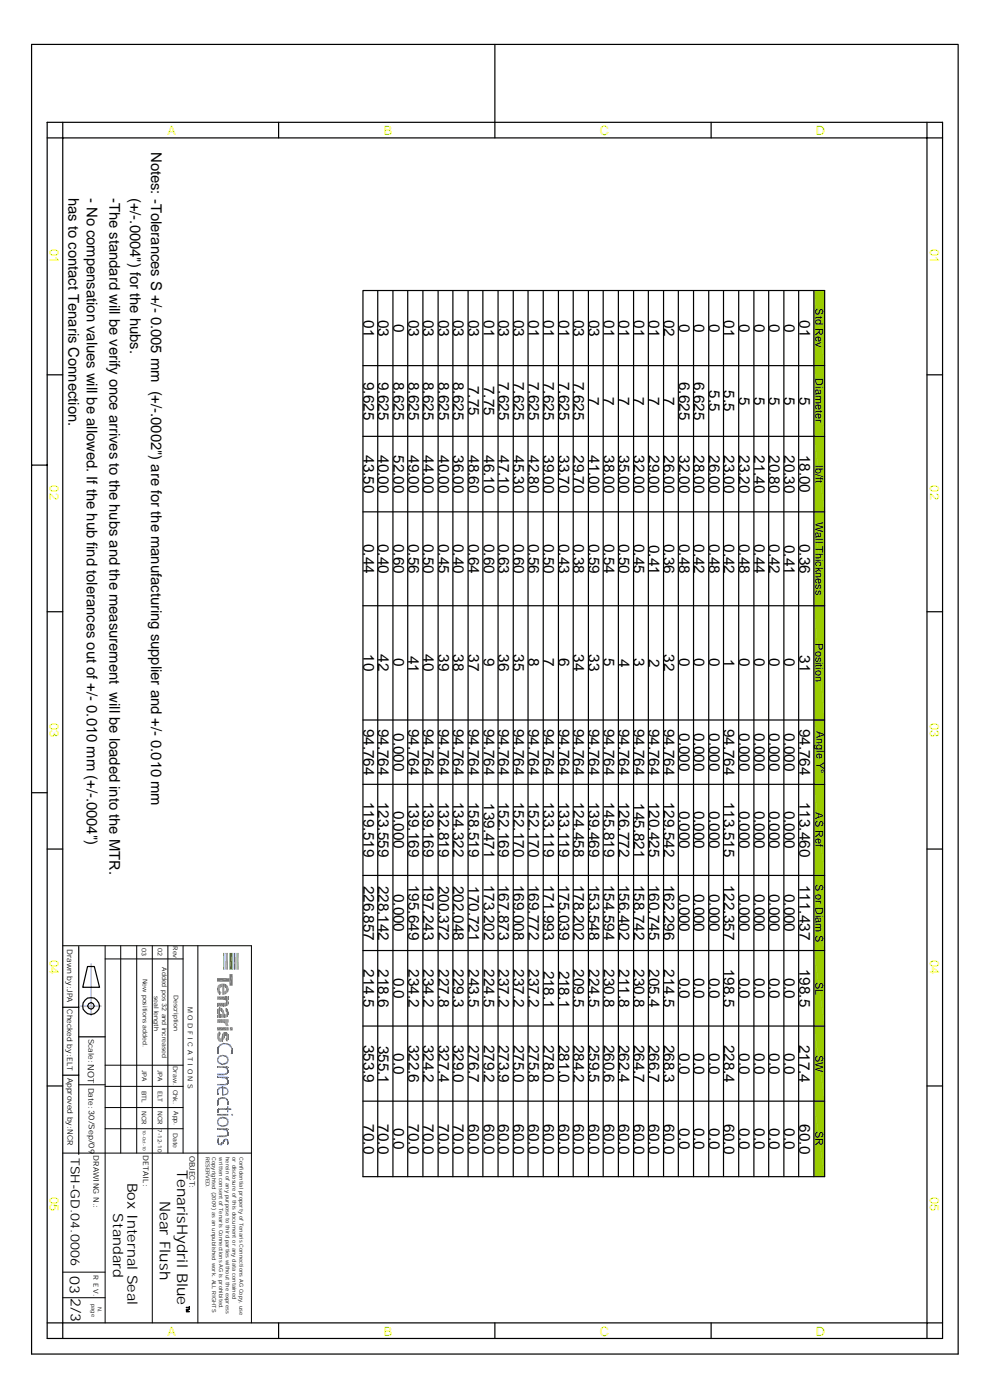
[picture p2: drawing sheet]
<svg xmlns="http://www.w3.org/2000/svg" width="210mm" height="297mm" viewBox="0 0 210 297" stroke-linecap="round" stroke-linejoin="round" font-family="sans-serif">
<defs><g id="words">
<g font-size="3.2">
<text x="77" y="67.9" transform="rotate(90 77 67.9)">01</text>
<text x="80.1" y="67.7" transform="rotate(90 80.1 67.7)">03</text>
<text x="83.3" y="68.6" transform="rotate(90 83.3 68.6)">0</text>
<text x="86.5" y="67.7" transform="rotate(90 86.5 67.7)">03</text>
<text x="89.7" y="67.7" transform="rotate(90 89.7 67.7)">03</text>
<text x="92.9" y="67.7" transform="rotate(90 92.9 67.7)">03</text>
<text x="96" y="67.7" transform="rotate(90 96 67.7)">03</text>
<text x="99.2" y="67.7" transform="rotate(90 99.2 67.7)">03</text>
<text x="102.4" y="67.9" transform="rotate(90 102.4 67.9)">01</text>
<text x="105.6" y="67.7" transform="rotate(90 105.6 67.7)">03</text>
<text x="108.8" y="67.7" transform="rotate(90 108.8 67.7)">03</text>
<text x="111.9" y="67.9" transform="rotate(90 111.9 67.9)">01</text>
<text x="115.1" y="67.9" transform="rotate(90 115.1 67.9)">01</text>
<text x="118.4" y="67.9" transform="rotate(90 118.4 67.9)">01</text>
<text x="121.5" y="67.7" transform="rotate(90 121.5 67.7)">03</text>
<text x="124.7" y="67.7" transform="rotate(90 124.7 67.7)">03</text>
<text x="127.9" y="67.9" transform="rotate(90 127.9 67.9)">01</text>
<text x="131.1" y="67.9" transform="rotate(90 131.1 67.9)">01</text>
<text x="134.3" y="67.9" transform="rotate(90 134.3 67.9)">01</text>
<text x="137.4" y="67.9" transform="rotate(90 137.4 67.9)">01</text>
<text x="140.6" y="67.7" transform="rotate(90 140.6 67.7)">02</text>
<text x="143.8" y="68.6" transform="rotate(90 143.8 68.6)">0</text>
<text x="147" y="68.6" transform="rotate(90 147 68.6)">0</text>
<text x="150.2" y="68.6" transform="rotate(90 150.2 68.6)">0</text>
<text x="153.3" y="67.9" transform="rotate(90 153.3 67.9)">01</text>
<text x="156.5" y="68.6" transform="rotate(90 156.5 68.6)">0</text>
<text x="159.8" y="68.6" transform="rotate(90 159.8 68.6)">0</text>
<text x="162.9" y="68.6" transform="rotate(90 162.9 68.6)">0</text>
<text x="166.1" y="68.6" transform="rotate(90 166.1 68.6)">0</text>
<text x="169.3" y="67.9" transform="rotate(90 169.3 67.9)">01</text>
<text x="77" y="81" transform="rotate(90 77 81)">9.625</text>
<text x="80.1" y="81" transform="rotate(90 80.1 81)">9.625</text>
<text x="83.3" y="81" transform="rotate(90 83.3 81)">8.625</text>
<text x="86.5" y="81" transform="rotate(90 86.5 81)">8.625</text>
<text x="89.7" y="81" transform="rotate(90 89.7 81)">8.625</text>
<text x="92.9" y="81" transform="rotate(90 92.9 81)">8.625</text>
<text x="96" y="81" transform="rotate(90 96 81)">8.625</text>
<text x="99.2" y="81.8" transform="rotate(90 99.2 81.8)">7.75</text>
<text x="102.4" y="81.8" transform="rotate(90 102.4 81.8)">7.75</text>
<text x="105.6" y="81" transform="rotate(90 105.6 81)">7.625</text>
<text x="108.8" y="81" transform="rotate(90 108.8 81)">7.625</text>
<text x="111.9" y="81" transform="rotate(90 111.9 81)">7.625</text>
<text x="115.1" y="81" transform="rotate(90 115.1 81)">7.625</text>
<text x="118.4" y="81" transform="rotate(90 118.4 81)">7.625</text>
<text x="121.5" y="81" transform="rotate(90 121.5 81)">7.625</text>
<text x="143.8" y="81" transform="rotate(90 143.8 81)">6.625</text>
<text x="147" y="81" transform="rotate(90 147 81)">6.625</text>
<text x="150.2" y="82.7" transform="rotate(90 150.2 82.7)">5.5</text>
<text x="153.3" y="82.7" transform="rotate(90 153.3 82.7)">5.5</text>
<text x="124.6" y="84.1" transform="rotate(90 124.6 84.1)">7</text>
<text x="127.8" y="84.1" transform="rotate(90 127.8 84.1)">7</text>
<text x="131.1" y="84.1" transform="rotate(90 131.1 84.1)">7</text>
<text x="134.2" y="84.1" transform="rotate(90 134.2 84.1)">7</text>
<text x="137.4" y="84.1" transform="rotate(90 137.4 84.1)">7</text>
<text x="140.6" y="84.1" transform="rotate(90 140.6 84.1)">7</text>
<text x="156.5" y="84.1" transform="rotate(90 156.5 84.1)">5</text>
<text x="159.8" y="84.1" transform="rotate(90 159.8 84.1)">5</text>
<text x="162.9" y="84.1" transform="rotate(90 162.9 84.1)">5</text>
<text x="166.1" y="84.1" transform="rotate(90 166.1 84.1)">5</text>
<text x="169.3" y="84.1" transform="rotate(90 169.3 84.1)">5</text>
<text x="77" y="96.4" transform="rotate(90 77 96.4)">43.50</text>
<text x="80.1" y="96.4" transform="rotate(90 80.1 96.4)">40.00</text>
<text x="83.3" y="96.4" transform="rotate(90 83.3 96.4)">52.00</text>
<text x="86.5" y="96.4" transform="rotate(90 86.5 96.4)">49.00</text>
<text x="89.7" y="96.4" transform="rotate(90 89.7 96.4)">44.00</text>
<text x="92.9" y="96.4" transform="rotate(90 92.9 96.4)">40.00</text>
<text x="96" y="96.4" transform="rotate(90 96 96.4)">36.00</text>
<text x="99.2" y="96.4" transform="rotate(90 99.2 96.4)">48.60</text>
<text x="102.4" y="96.4" transform="rotate(90 102.4 96.4)">46.10</text>
<text x="105.6" y="96.4" transform="rotate(90 105.6 96.4)">47.10</text>
<text x="108.8" y="96.4" transform="rotate(90 108.8 96.4)">45.30</text>
<text x="111.9" y="96.4" transform="rotate(90 111.9 96.4)">42.80</text>
<text x="115.1" y="96.4" transform="rotate(90 115.1 96.4)">39.00</text>
<text x="118.4" y="96.4" transform="rotate(90 118.4 96.4)">33.70</text>
<text x="121.5" y="96.4" transform="rotate(90 121.5 96.4)">29.70</text>
<text x="124.7" y="96.4" transform="rotate(90 124.7 96.4)">41.00</text>
<text x="127.9" y="96.4" transform="rotate(90 127.9 96.4)">38.00</text>
<text x="131.1" y="96.4" transform="rotate(90 131.1 96.4)">35.00</text>
<text x="134.3" y="96.4" transform="rotate(90 134.3 96.4)">32.00</text>
<text x="137.4" y="96.4" transform="rotate(90 137.4 96.4)">29.00</text>
<text x="140.6" y="96.4" transform="rotate(90 140.6 96.4)">26.00</text>
<text x="143.8" y="96.4" transform="rotate(90 143.8 96.4)">32.00</text>
<text x="147" y="96.4" transform="rotate(90 147 96.4)">28.00</text>
<text x="150.2" y="96.4" transform="rotate(90 150.2 96.4)">26.00</text>
<text x="153.3" y="96.4" transform="rotate(90 153.3 96.4)">23.00</text>
<text x="156.5" y="96.4" transform="rotate(90 156.5 96.4)">23.20</text>
<text x="159.8" y="96.4" transform="rotate(90 159.8 96.4)">21.40</text>
<text x="162.9" y="96.4" transform="rotate(90 162.9 96.4)">20.80</text>
<text x="166.1" y="96.4" transform="rotate(90 166.1 96.4)">20.30</text>
<text x="169.3" y="96.4" transform="rotate(90 169.3 96.4)">18.00</text>
<text x="77" y="115.2" transform="rotate(90 77 115.2)">0.44</text>
<text x="80.1" y="115.2" transform="rotate(90 80.1 115.2)">0.40</text>
<text x="83.3" y="115.2" transform="rotate(90 83.3 115.2)">0.60</text>
<text x="86.5" y="115.2" transform="rotate(90 86.5 115.2)">0.56</text>
<text x="89.7" y="115.2" transform="rotate(90 89.7 115.2)">0.50</text>
<text x="92.9" y="115.2" transform="rotate(90 92.9 115.2)">0.45</text>
<text x="96" y="115.2" transform="rotate(90 96 115.2)">0.40</text>
<text x="99.2" y="115.2" transform="rotate(90 99.2 115.2)">0.64</text>
<text x="102.4" y="115.2" transform="rotate(90 102.4 115.2)">0.60</text>
<text x="105.6" y="115.2" transform="rotate(90 105.6 115.2)">0.63</text>
<text x="108.8" y="115.2" transform="rotate(90 108.8 115.2)">0.60</text>
<text x="111.9" y="115.2" transform="rotate(90 111.9 115.2)">0.56</text>
<text x="115.1" y="115.2" transform="rotate(90 115.1 115.2)">0.50</text>
<text x="118.4" y="115.2" transform="rotate(90 118.4 115.2)">0.43</text>
<text x="121.5" y="115.2" transform="rotate(90 121.5 115.2)">0.38</text>
<text x="124.7" y="115.2" transform="rotate(90 124.7 115.2)">0.59</text>
<text x="127.9" y="115.2" transform="rotate(90 127.9 115.2)">0.54</text>
<text x="131.1" y="115.2" transform="rotate(90 131.1 115.2)">0.50</text>
<text x="134.3" y="115.2" transform="rotate(90 134.3 115.2)">0.45</text>
<text x="137.4" y="115.5" transform="rotate(90 137.4 115.5)">0.41</text>
<text x="140.6" y="115.2" transform="rotate(90 140.6 115.2)">0.36</text>
<text x="143.8" y="115.2" transform="rotate(90 143.8 115.2)">0.48</text>
<text x="147" y="115.3" transform="rotate(90 147 115.3)">0.42</text>
<text x="150.2" y="115.2" transform="rotate(90 150.2 115.2)">0.48</text>
<text x="153.3" y="115.3" transform="rotate(90 153.3 115.3)">0.42</text>
<text x="156.5" y="115.2" transform="rotate(90 156.5 115.2)">0.48</text>
<text x="159.8" y="115.2" transform="rotate(90 159.8 115.2)">0.44</text>
<text x="162.9" y="115.3" transform="rotate(90 162.9 115.3)">0.42</text>
<text x="166.1" y="115.5" transform="rotate(90 166.1 115.5)">0.41</text>
<text x="169.3" y="115.2" transform="rotate(90 169.3 115.2)">0.36</text>
<text x="77" y="138.6" transform="rotate(90 77 138.6)">10</text>
<text x="80.1" y="138.7" transform="rotate(90 80.1 138.7)">42</text>
<text x="83.3" y="139.5" transform="rotate(90 83.3 139.5)">0</text>
<text x="86.4" y="139" transform="rotate(90 86.4 139)">41</text>
<text x="89.7" y="138.7" transform="rotate(90 89.7 138.7)">40</text>
<text x="92.9" y="138.7" transform="rotate(90 92.9 138.7)">39</text>
<text x="96" y="138.7" transform="rotate(90 96 138.7)">38</text>
<text x="99.2" y="138.7" transform="rotate(90 99.2 138.7)">37</text>
<text x="102.4" y="139.5" transform="rotate(90 102.4 139.5)">9</text>
<text x="105.6" y="138.7" transform="rotate(90 105.6 138.7)">36</text>
<text x="108.8" y="138.7" transform="rotate(90 108.8 138.7)">35</text>
<text x="111.9" y="139.5" transform="rotate(90 111.9 139.5)">8</text>
<text x="115.1" y="139.5" transform="rotate(90 115.1 139.5)">7</text>
<text x="118.4" y="139.5" transform="rotate(90 118.4 139.5)">6</text>
<text x="121.5" y="138.7" transform="rotate(90 121.5 138.7)">34</text>
<text x="124.7" y="138.7" transform="rotate(90 124.7 138.7)">33</text>
<text x="127.9" y="139.5" transform="rotate(90 127.9 139.5)">5</text>
<text x="131.1" y="139.6" transform="rotate(90 131.1 139.6)">4</text>
<text x="134.3" y="139.5" transform="rotate(90 134.3 139.5)">3</text>
<text x="137.4" y="139.6" transform="rotate(90 137.4 139.6)">2</text>
<text x="140.6" y="138.7" transform="rotate(90 140.6 138.7)">32</text>
<text x="143.8" y="139.5" transform="rotate(90 143.8 139.5)">0</text>
<text x="147" y="139.5" transform="rotate(90 147 139.5)">0</text>
<text x="150.2" y="139.5" transform="rotate(90 150.2 139.5)">0</text>
<text x="153.3" y="139.7" transform="rotate(90 153.3 139.7)">1</text>
<text x="156.5" y="139.5" transform="rotate(90 156.5 139.5)">0</text>
<text x="159.8" y="139.5" transform="rotate(90 159.8 139.5)">0</text>
<text x="162.9" y="139.5" transform="rotate(90 162.9 139.5)">0</text>
<text x="166.1" y="139.5" transform="rotate(90 166.1 139.5)">0</text>
<text x="169.3" y="138.9" transform="rotate(90 169.3 138.9)">31</text>
<text x="77" y="154.4" transform="rotate(90 77 154.4)">94.764</text>
<text x="80.1" y="154.4" transform="rotate(90 80.1 154.4)">94.764</text>
<text x="83.3" y="155.4" transform="rotate(90 83.3 155.4)">0.000</text>
<text x="86.5" y="154.4" transform="rotate(90 86.5 154.4)">94.764</text>
<text x="89.7" y="154.4" transform="rotate(90 89.7 154.4)">94.764</text>
<text x="92.9" y="154.4" transform="rotate(90 92.9 154.4)">94.764</text>
<text x="96" y="154.4" transform="rotate(90 96 154.4)">94.764</text>
<text x="99.2" y="154.4" transform="rotate(90 99.2 154.4)">94.764</text>
<text x="102.4" y="154.4" transform="rotate(90 102.4 154.4)">94.764</text>
<text x="105.6" y="154.4" transform="rotate(90 105.6 154.4)">94.764</text>
<text x="108.8" y="154.4" transform="rotate(90 108.8 154.4)">94.764</text>
<text x="111.9" y="154.4" transform="rotate(90 111.9 154.4)">94.764</text>
<text x="115.1" y="154.4" transform="rotate(90 115.1 154.4)">94.764</text>
<text x="118.4" y="154.4" transform="rotate(90 118.4 154.4)">94.764</text>
<text x="121.5" y="154.4" transform="rotate(90 121.5 154.4)">94.764</text>
<text x="124.7" y="154.4" transform="rotate(90 124.7 154.4)">94.764</text>
<text x="127.9" y="154.4" transform="rotate(90 127.9 154.4)">94.764</text>
<text x="131.1" y="154.4" transform="rotate(90 131.1 154.4)">94.764</text>
<text x="134.3" y="154.4" transform="rotate(90 134.3 154.4)">94.764</text>
<text x="137.4" y="154.4" transform="rotate(90 137.4 154.4)">94.764</text>
<text x="140.6" y="154.4" transform="rotate(90 140.6 154.4)">94.764</text>
<text x="143.8" y="155.4" transform="rotate(90 143.8 155.4)">0.000</text>
<text x="147" y="155.4" transform="rotate(90 147 155.4)">0.000</text>
<text x="150.2" y="155.4" transform="rotate(90 150.2 155.4)">0.000</text>
<text x="153.3" y="154.4" transform="rotate(90 153.3 154.4)">94.764</text>
<text x="156.5" y="155.4" transform="rotate(90 156.5 155.4)">0.000</text>
<text x="159.8" y="155.4" transform="rotate(90 159.8 155.4)">0.000</text>
<text x="162.9" y="155.4" transform="rotate(90 162.9 155.4)">0.000</text>
<text x="166.1" y="155.4" transform="rotate(90 166.1 155.4)">0.000</text>
<text x="169.3" y="154.4" transform="rotate(90 169.3 154.4)">94.764</text>
<text x="77" y="169.9" transform="rotate(90 77 169.9)">119.519</text>
<text x="80.1" y="169.9" transform="rotate(90 80.1 169.9)">123.559</text>
<text x="83.3" y="171.8" transform="rotate(90 83.3 171.8)">0.000</text>
<text x="86.5" y="169.9" transform="rotate(90 86.5 169.9)">139.169</text>
<text x="89.7" y="169.9" transform="rotate(90 89.7 169.9)">139.169</text>
<text x="92.9" y="169.9" transform="rotate(90 92.9 169.9)">132.819</text>
<text x="96" y="169.9" transform="rotate(90 96 169.9)">134.322</text>
<text x="99.2" y="169.9" transform="rotate(90 99.2 169.9)">158.519</text>
<text x="102.4" y="170.2" transform="rotate(90 102.4 170.2)">139.471</text>
<text x="105.6" y="169.9" transform="rotate(90 105.6 169.9)">152.169</text>
<text x="108.8" y="169.9" transform="rotate(90 108.8 169.9)">152.170</text>
<text x="111.9" y="169.9" transform="rotate(90 111.9 169.9)">152.170</text>
<text x="115.1" y="169.9" transform="rotate(90 115.1 169.9)">133.119</text>
<text x="118.4" y="169.9" transform="rotate(90 118.4 169.9)">133.119</text>
<text x="121.5" y="169.9" transform="rotate(90 121.5 169.9)">124.458</text>
<text x="124.7" y="169.9" transform="rotate(90 124.7 169.9)">139.469</text>
<text x="127.9" y="169.9" transform="rotate(90 127.9 169.9)">145.819</text>
<text x="131.1" y="169.9" transform="rotate(90 131.1 169.9)">126.772</text>
<text x="134.3" y="170.2" transform="rotate(90 134.3 170.2)">145.821</text>
<text x="137.4" y="169.9" transform="rotate(90 137.4 169.9)">120.425</text>
<text x="140.6" y="169.9" transform="rotate(90 140.6 169.9)">129.542</text>
<text x="143.8" y="171.8" transform="rotate(90 143.8 171.8)">0.000</text>
<text x="147" y="171.8" transform="rotate(90 147 171.8)">0.000</text>
<text x="150.2" y="171.8" transform="rotate(90 150.2 171.8)">0.000</text>
<text x="153.3" y="169.9" transform="rotate(90 153.3 169.9)">113.515</text>
<text x="156.5" y="171.8" transform="rotate(90 156.5 171.8)">0.000</text>
<text x="159.8" y="171.8" transform="rotate(90 159.8 171.8)">0.000</text>
<text x="162.9" y="171.8" transform="rotate(90 162.9 171.8)">0.000</text>
<text x="166.1" y="171.8" transform="rotate(90 166.1 171.8)">0.000</text>
<text x="169.3" y="169.9" transform="rotate(90 169.3 169.9)">113.460</text>
<text x="77" y="187.7" transform="rotate(90 77 187.7)">226.857</text>
<text x="80.1" y="187.7" transform="rotate(90 80.1 187.7)">228.142</text>
<text x="83.3" y="189.4" transform="rotate(90 83.3 189.4)">0.000</text>
<text x="86.5" y="187.6" transform="rotate(90 86.5 187.6)">195.649</text>
<text x="89.7" y="187.6" transform="rotate(90 89.7 187.6)">197.243</text>
<text x="92.9" y="187.7" transform="rotate(90 92.9 187.7)">200.372</text>
<text x="96" y="187.7" transform="rotate(90 96 187.7)">202.048</text>
<text x="99.2" y="187.8" transform="rotate(90 99.2 187.8)">170.721</text>
<text x="102.4" y="187.6" transform="rotate(90 102.4 187.6)">173.202</text>
<text x="105.6" y="187.6" transform="rotate(90 105.6 187.6)">167.873</text>
<text x="108.8" y="187.6" transform="rotate(90 108.8 187.6)">169.008</text>
<text x="111.9" y="187.6" transform="rotate(90 111.9 187.6)">169.772</text>
<text x="115.1" y="187.6" transform="rotate(90 115.1 187.6)">171.993</text>
<text x="118.4" y="187.6" transform="rotate(90 118.4 187.6)">175.039</text>
<text x="121.5" y="187.6" transform="rotate(90 121.5 187.6)">178.202</text>
<text x="124.7" y="187.6" transform="rotate(90 124.7 187.6)">153.548</text>
<text x="127.9" y="187.6" transform="rotate(90 127.9 187.6)">154.594</text>
<text x="131.1" y="187.6" transform="rotate(90 131.1 187.6)">156.402</text>
<text x="134.3" y="187.6" transform="rotate(90 134.3 187.6)">158.742</text>
<text x="137.4" y="187.6" transform="rotate(90 137.4 187.6)">160.745</text>
<text x="140.6" y="187.6" transform="rotate(90 140.6 187.6)">162.296</text>
<text x="143.8" y="189.4" transform="rotate(90 143.8 189.4)">0.000</text>
<text x="147" y="189.4" transform="rotate(90 147 189.4)">0.000</text>
<text x="150.2" y="189.4" transform="rotate(90 150.2 189.4)">0.000</text>
<text x="153.3" y="187.6" transform="rotate(90 153.3 187.6)">122.357</text>
<text x="156.5" y="189.4" transform="rotate(90 156.5 189.4)">0.000</text>
<text x="159.8" y="189.4" transform="rotate(90 159.8 189.4)">0.000</text>
<text x="162.9" y="189.4" transform="rotate(90 162.9 189.4)">0.000</text>
<text x="166.1" y="189.4" transform="rotate(90 166.1 189.4)">0.000</text>
<text x="169.3" y="187.6" transform="rotate(90 169.3 187.6)">111.437</text>
<text x="77" y="205.4" transform="rotate(90 77 205.4)">214.5</text>
<text x="80.1" y="205.4" transform="rotate(90 80.1 205.4)">218.6</text>
<text x="83.3" y="207.2" transform="rotate(90 83.3 207.2)">0.0</text>
<text x="86.5" y="205.4" transform="rotate(90 86.5 205.4)">234.2</text>
<text x="89.7" y="205.4" transform="rotate(90 89.7 205.4)">234.2</text>
<text x="92.9" y="205.4" transform="rotate(90 92.9 205.4)">227.8</text>
<text x="96" y="205.4" transform="rotate(90 96 205.4)">229.3</text>
<text x="99.2" y="205.4" transform="rotate(90 99.2 205.4)">243.5</text>
<text x="102.4" y="205.4" transform="rotate(90 102.4 205.4)">224.5</text>
<text x="105.6" y="205.4" transform="rotate(90 105.6 205.4)">237.2</text>
<text x="108.8" y="205.4" transform="rotate(90 108.8 205.4)">237.2</text>
<text x="111.9" y="205.4" transform="rotate(90 111.9 205.4)">237.2</text>
<text x="115.1" y="205.7" transform="rotate(90 115.1 205.7)">218.1</text>
<text x="118.4" y="205.7" transform="rotate(90 118.4 205.7)">218.1</text>
<text x="121.5" y="205.4" transform="rotate(90 121.5 205.4)">209.5</text>
<text x="124.7" y="205.4" transform="rotate(90 124.7 205.4)">224.5</text>
<text x="127.9" y="205.4" transform="rotate(90 127.9 205.4)">230.8</text>
<text x="131.1" y="205.4" transform="rotate(90 131.1 205.4)">211.8</text>
<text x="134.3" y="205.4" transform="rotate(90 134.3 205.4)">230.8</text>
<text x="137.4" y="205.4" transform="rotate(90 137.4 205.4)">205.4</text>
<text x="140.6" y="205.4" transform="rotate(90 140.6 205.4)">214.5</text>
<text x="143.8" y="207.2" transform="rotate(90 143.8 207.2)">0.0</text>
<text x="147" y="207.2" transform="rotate(90 147 207.2)">0.0</text>
<text x="150.2" y="207.2" transform="rotate(90 150.2 207.2)">0.0</text>
<text x="153.3" y="205.3" transform="rotate(90 153.3 205.3)">198.5</text>
<text x="156.5" y="207.2" transform="rotate(90 156.5 207.2)">0.0</text>
<text x="159.8" y="207.2" transform="rotate(90 159.8 207.2)">0.0</text>
<text x="162.9" y="207.2" transform="rotate(90 162.9 207.2)">0.0</text>
<text x="166.1" y="207.2" transform="rotate(90 166.1 207.2)">0.0</text>
<text x="169.3" y="205.3" transform="rotate(90 169.3 205.3)">198.5</text>
<text x="77" y="221.4" transform="rotate(90 77 221.4)">353.9</text>
<text x="80.1" y="221.6" transform="rotate(90 80.1 221.6)">355.1</text>
<text x="86.5" y="221.4" transform="rotate(90 86.5 221.4)">322.6</text>
<text x="89.7" y="221.4" transform="rotate(90 89.7 221.4)">324.2</text>
<text x="92.9" y="221.4" transform="rotate(90 92.9 221.4)">327.4</text>
<text x="96" y="221.4" transform="rotate(90 96 221.4)">329.0</text>
<text x="99.2" y="221.4" transform="rotate(90 99.2 221.4)">276.7</text>
<text x="102.4" y="221.4" transform="rotate(90 102.4 221.4)">279.2</text>
<text x="105.6" y="221.4" transform="rotate(90 105.6 221.4)">273.9</text>
<text x="108.8" y="221.4" transform="rotate(90 108.8 221.4)">275.0</text>
<text x="111.9" y="221.4" transform="rotate(90 111.9 221.4)">275.8</text>
<text x="115.1" y="221.4" transform="rotate(90 115.1 221.4)">278.0</text>
<text x="118.4" y="221.4" transform="rotate(90 118.4 221.4)">281.0</text>
<text x="121.5" y="221.4" transform="rotate(90 121.5 221.4)">284.2</text>
<text x="124.7" y="221.4" transform="rotate(90 124.7 221.4)">259.5</text>
<text x="127.9" y="221.4" transform="rotate(90 127.9 221.4)">260.6</text>
<text x="131.1" y="221.4" transform="rotate(90 131.1 221.4)">262.4</text>
<text x="134.3" y="221.4" transform="rotate(90 134.3 221.4)">264.7</text>
<text x="137.4" y="221.4" transform="rotate(90 137.4 221.4)">266.7</text>
<text x="140.6" y="221.4" transform="rotate(90 140.6 221.4)">268.3</text>
<text x="153.3" y="221.4" transform="rotate(90 153.3 221.4)">228.4</text>
<text x="169.2" y="221.4" transform="rotate(90 169.2 221.4)">217.4</text>
<text x="83.3" y="223.2" transform="rotate(90 83.3 223.2)">0.0</text>
<text x="143.8" y="223.2" transform="rotate(90 143.8 223.2)">0.0</text>
<text x="147" y="223.2" transform="rotate(90 147 223.2)">0.0</text>
<text x="150.2" y="223.2" transform="rotate(90 150.2 223.2)">0.0</text>
<text x="156.5" y="223.2" transform="rotate(90 156.5 223.2)">0.0</text>
<text x="159.8" y="223.2" transform="rotate(90 159.8 223.2)">0.0</text>
<text x="162.9" y="223.2" transform="rotate(90 162.9 223.2)">0.0</text>
<text x="166.1" y="223.2" transform="rotate(90 166.1 223.2)">0.0</text>
<text x="77" y="238.3" transform="rotate(90 77 238.3)">70.0</text>
<text x="80.1" y="238.3" transform="rotate(90 80.1 238.3)">70.0</text>
<text x="83.3" y="239.1" transform="rotate(90 83.3 239.1)">0.0</text>
<text x="86.5" y="238.3" transform="rotate(90 86.5 238.3)">70.0</text>
<text x="89.7" y="238.3" transform="rotate(90 89.7 238.3)">70.0</text>
<text x="92.9" y="238.3" transform="rotate(90 92.9 238.3)">70.0</text>
<text x="96" y="238.3" transform="rotate(90 96 238.3)">70.0</text>
<text x="99.2" y="238.3" transform="rotate(90 99.2 238.3)">60.0</text>
<text x="102.4" y="238.3" transform="rotate(90 102.4 238.3)">60.0</text>
<text x="105.6" y="238.3" transform="rotate(90 105.6 238.3)">60.0</text>
<text x="108.8" y="238.3" transform="rotate(90 108.8 238.3)">60.0</text>
<text x="111.9" y="238.3" transform="rotate(90 111.9 238.3)">60.0</text>
<text x="115.1" y="238.3" transform="rotate(90 115.1 238.3)">60.0</text>
<text x="118.4" y="238.3" transform="rotate(90 118.4 238.3)">60.0</text>
<text x="121.5" y="238.3" transform="rotate(90 121.5 238.3)">60.0</text>
<text x="124.7" y="238.3" transform="rotate(90 124.7 238.3)">60.0</text>
<text x="127.9" y="238.3" transform="rotate(90 127.9 238.3)">60.0</text>
<text x="131.1" y="238.3" transform="rotate(90 131.1 238.3)">60.0</text>
<text x="134.3" y="238.3" transform="rotate(90 134.3 238.3)">60.0</text>
<text x="137.4" y="238.3" transform="rotate(90 137.4 238.3)">60.0</text>
<text x="140.6" y="238.3" transform="rotate(90 140.6 238.3)">60.0</text>
<text x="143.8" y="239.1" transform="rotate(90 143.8 239.1)">0.0</text>
<text x="147" y="239.1" transform="rotate(90 147 239.1)">0.0</text>
<text x="150.2" y="239.1" transform="rotate(90 150.2 239.1)">0.0</text>
<text x="153.3" y="238.3" transform="rotate(90 153.3 238.3)">60.0</text>
<text x="156.5" y="239.1" transform="rotate(90 156.5 239.1)">0.0</text>
<text x="159.8" y="239.1" transform="rotate(90 159.8 239.1)">0.0</text>
<text x="162.9" y="239.1" transform="rotate(90 162.9 239.1)">0.0</text>
<text x="166.1" y="239.1" transform="rotate(90 166.1 239.1)">0.0</text>
<text x="169.3" y="238.3" transform="rotate(90 169.3 238.3)">60.0</text>
</g>
<g font-size="3.1">
<text x="32" y="32.2" transform="rotate(90 32 32.2)">Notes: -Tolerances S +/- 0.005 mm (+/-.0002&quot;) are for the manufacturing supplier and +/- 0.010 mm</text>
<text x="14.5" y="41.9" transform="rotate(90 14.5 41.9)">has to contact Tenaris Connection.</text>
<text x="18.4" y="41.9" transform="rotate(90 18.4 41.9)">- No compensation values will be allowed. If the hub find tolerances out of +/- 0.010 mm (+/-.0004&quot;)</text>
<text x="23.2" y="41.9" transform="rotate(90 23.2 41.9)">-The standard will be verify once arrives to the hubs and the measurement will be loaded into the MTR.</text>
<text x="27.6" y="41.9" transform="rotate(90 27.6 41.9)">(+/-.0004&quot;) for the hubs.</text>
<text x="37.5" y="247.9" transform="rotate(90 37.5 247.9)">TenarisHydril Blue</text>
<text x="33.9" y="254.4" transform="rotate(90 33.9 254.4)">Near Flush</text>
</g>
<g font-size="3">
<text x="27" y="250.6" transform="rotate(90 27 250.6)">Box Internal Seal</text>
<text x="24" y="257.1" transform="rotate(90 24 257.1)">Standard</text>
<text x="14.8" y="270.4" transform="rotate(90 14.8 270.4)">03</text>
<text x="15" y="275.1" transform="rotate(90 15 275.1)">2/3</text>
</g>
<g font-size="2.7" fill="#ff0">
<text x="35.5" y="28.5">A</text>
<text x="81.3" y="28.5">B</text>
<text x="127.1" y="28.5">C</text>
<text x="172.8" y="28.5">D</text>
<text x="10.6" y="52.7" transform="rotate(90 10.6 52.7)">01</text>
<text x="197" y="52.7" transform="rotate(90 197 52.7)">01</text>
<text x="10.6" y="102.9" transform="rotate(90 10.6 102.9)">02</text>
<text x="197" y="102.9" transform="rotate(90 197 102.9)">02</text>
<text x="10.6" y="153.2" transform="rotate(90 10.6 153.2)">03</text>
<text x="197" y="153.2" transform="rotate(90 197 153.2)">03</text>
<text x="10.6" y="203.4" transform="rotate(90 10.6 203.4)">04</text>
<text x="197" y="203.4" transform="rotate(90 197 203.4)">04</text>
<text x="10.6" y="253.6" transform="rotate(90 10.6 253.6)">05</text>
<text x="197" y="253.6" transform="rotate(90 197 253.6)">05</text>
<text x="35.5" y="283.1">A</text>
<text x="81.3" y="283.1">B</text>
<text x="127.1" y="283.1">C</text>
<text x="172.8" y="283.1">D</text>
</g>
<text font-size="2.7" x="15" y="245.4" transform="rotate(90 15 245.4)">TSH-GD.04.0006</text>
<g font-size="2.3">
<text x="172.7" y="65.4" transform="rotate(90 172.7 65.4)">Std Rev</text>
<text x="172.7" y="80.2" transform="rotate(90 172.7 80.2)">Diameter</text>
<text x="172.7" y="98.6" transform="rotate(90 172.7 98.6)">lb/ft</text>
<text x="172.7" y="110.7" transform="rotate(90 172.7 110.7)">Wall Thickness</text>
<text x="172.7" y="136.3" transform="rotate(90 172.7 136.3)">Position</text>
<text x="173" y="155" transform="rotate(90 173 155)">Angle Y°</text>
<text x="172.7" y="172.1" transform="rotate(90 172.7 172.1)">AS Ref</text>
<text x="172.7" y="187.3" transform="rotate(90 172.7 187.3)">S or Diam S</text>
<text x="172.7" y="208" transform="rotate(90 172.7 208)">SL</text>
<text x="172.7" y="223.5" transform="rotate(90 172.7 223.5)">SW</text>
<text x="172.7" y="239.7" transform="rotate(90 172.7 239.7)">SR</text>
</g>
<text font-size="1.9" x="18.6" y="225.5" transform="rotate(90 18.6 225.5)">NOT</text>
<g font-size="1.6">
<text x="14.2" y="201.1" transform="rotate(90 14.2 201.1)">Drawn by:JPA</text>
<text x="14.2" y="213.9" transform="rotate(90 14.2 213.9)">Checked by:ELT</text>
<text x="18.7" y="220.2" transform="rotate(90 18.7 220.2)">Scale:</text>
<text x="14.3" y="228.4" transform="rotate(90 14.3 228.4)">Approved by:NCR</text>
<text x="18.7" y="230.5" transform="rotate(90 18.7 230.5)">Date:30/Sep/09</text>
<text x="19.8" y="244.9" transform="rotate(90 19.8 244.9)">DRAWING N.:</text>
<text x="30.3" y="244.9" transform="rotate(90 30.3 244.9)">DETAIL:</text>
<text x="40.1" y="245" transform="rotate(90 40.1 245)">OBJECT:</text>
</g>
<g font-size="1.5">
<text x="39.8" y="213.4" transform="rotate(90 39.8 213.4)">M O D F I C A T I O N S</text>
<text x="19.8" y="270.3" transform="rotate(90 19.8 270.3)">R E V.</text>
</g>
<g font-size="1.4">
<text x="30.1" y="200.9" transform="rotate(90 30.1 200.9)">03</text>
<text x="33.4" y="200.9" transform="rotate(90 33.4 200.9)">02</text>
<text x="36.7" y="200.5" transform="rotate(90 36.7 200.5)">Rev</text>
<text x="30.2" y="207.4" transform="rotate(90 30.2 207.4)">New positions added.</text>
<text x="34.4" y="205" transform="rotate(90 34.4 205)">Added pos 32 and increased</text>
<text x="32.7" y="211" transform="rotate(90 32.7 211)">seal length</text>
<text x="36.8" y="210.8" transform="rotate(90 36.8 210.8)">Description</text>
<text x="30.1" y="226.8" transform="rotate(90 30.1 226.8)">JPA</text>
<text x="33.4" y="226.8" transform="rotate(90 33.4 226.8)">JPA</text>
<text x="36.7" y="226" transform="rotate(90 36.7 226)">Draw.</text>
<text x="30.1" y="231.2" transform="rotate(90 30.1 231.2)">BTL</text>
<text x="33.4" y="231.2" transform="rotate(90 33.4 231.2)">ELT</text>
<text x="36.7" y="231" transform="rotate(90 36.7 231)">Chk.</text>
<text x="30.1" y="235.5" transform="rotate(90 30.1 235.5)">NCR</text>
<text x="33.4" y="235.5" transform="rotate(90 33.4 235.5)">NCR</text>
<text x="36.8" y="235.5" transform="rotate(90 36.8 235.5)">App.</text>
<text x="36.7" y="240.1" transform="rotate(90 36.7 240.1)">Date</text>
</g>
<text font-size="1.2" x="33.4" y="239.3" transform="rotate(90 33.4 239.3)">7-12-10</text>
<g font-size="1.1">
<text x="43.6" y="245.2" transform="rotate(90 43.6 245.2)">RESERVED.</text>
<text x="45" y="245.2" transform="rotate(90 45 245.2)">Copyrighted (2009) as an unpublished work. ALL RIGHTS</text>
<text x="46.4" y="245.3" transform="rotate(90 46.4 245.3)">written consent of Tenaris Connections AG is prohibited.</text>
<text x="47.8" y="245.2" transform="rotate(90 47.8 245.2)">herein of any purpose to third parties without the express</text>
<text x="49.3" y="245.2" transform="rotate(90 49.3 245.2)">or disclosure of this document or any data contained</text>
<text x="50.7" y="245.2" transform="rotate(90 50.7 245.2)">Confidential property of Tenaris Connections AG Copy, use</text>
<text x="19.4" y="276.3" transform="rotate(90 19.4 276.3)">page</text>
<text x="20.7" y="277" transform="rotate(90 20.7 277)">N.</text>
</g>
<text font-size=".9" x="30.2" y="239.4" transform="rotate(90 30.2 239.4)">10-Oct-10</text>
</g></defs>
<g fill="none" stroke="#000" stroke-width=".25">
<path d="M6.7 9.4h196.2v277.5h-196.2zM104.8 9.4v19.8M10 25.9h189.6v257.7h-189.6zM13.3 25.9v3.3h-3.3M13.3 29.2h183v251.1h-183zM59 25.9v3.3M150.6 25.9v3.3M196.3 25.9v3.3h3.3M10 79.4h3.3M196.3 79.4h3.3M6.7 98.6h3.3M10 129.6h3.3"/>
<path d="M196.3 129.6h3.3M6.7 168h3.3M10 179.9h3.3M196.3 179.9h3.3M10 230.1h3.3M196.3 230.1h3.3M10 280.3h3.3v3.3M59 280.3v3.3M104.8 280.3v3.3M150.6 280.3v3.3M199.6 280.3h-3.3v3.3"/>
</g>
<g fill="#9acc00">
<path d="M172.4 61.6h2.3v15.9z"/>
<path d="M172.4 61.6l2.3 15.9h-2.3z"/>
<path d="M172.4 77.5h2.3v15z"/>
<path d="M172.4 77.5l2.3 15h-2.3z"/>
<path d="M172.4 92.5h2.3v16z"/>
<path d="M172.4 92.5l2.3 16h-2.3z"/>
<path d="M172.4 108.5h2.3v19.9z"/>
<path d="M172.4 108.5l2.3 19.9h-2.3z"/>
<path d="M172.4 128.4h2.3v24.2z"/>
<path d="M172.4 128.4l2.3 24.2h-2.3z"/>
<path d="M172.4 152.6h2.3v13.6z"/>
<path d="M172.4 152.6l2.3 13.6h-2.3z"/>
<path d="M172.4 166.2h2.3v19.3z"/>
<path d="M172.4 166.2l2.3 19.3h-2.3z"/>
<path d="M172.4 185.5h2.3v15.9z"/>
<path d="M172.4 185.5l2.3 15.9h-2.3z"/>
<path d="M172.4 201.4h2.3v16z"/>
<path d="M172.4 201.4l2.3 16h-2.3z"/>
<path d="M172.4 217.4h2.3v16z"/>
<path d="M172.4 217.4l2.3 16h-2.3z"/>
<path d="M172.4 233.4h2.3v16z"/>
<path d="M172.4 233.4l2.3 16h-2.3z"/>
</g>
<g fill="none" stroke="#000" stroke-width=".25">
<path d="M76.9 61.6h97.8v187.8h-97.8zM76.9 77.5h97.8M80 61.6v187.8M83.2 61.6v187.8M86.4 61.6v187.8M89.6 61.6v187.8M92.8 61.6v187.8M95.9 61.6v187.8M99.1 61.6v187.8M102.3 61.6v187.8M105.5 61.6v187.8M108.7 61.6v187.8"/>
<path d="M111.8 61.6v187.8M115.1 61.6v187.8M118.3 61.6v187.8M121.4 61.6v187.8M124.6 61.6v187.8M127.8 61.6v187.8M131 61.6v187.8M134.2 61.6v187.8M137.3 61.6v187.8M140.5 61.6v187.8M143.7 61.6v187.8M146.9 61.6v187.8"/>
<path d="M150.1 61.6v187.8M153.2 61.6v187.8M156.5 61.6v187.8M159.7 61.6v187.8M162.8 61.6v187.8M166 61.6v187.8M169.2 61.6v187.8M172.4 61.6v187.8M76.9 92.5h97.8M76.9 108.5h97.8M76.9 128.4h97.8M76.9 152.6h97.8"/>
<path d="M76.9 166.2h97.8M76.9 185.5h97.8M76.9 201.4h97.8M76.9 217.4h97.8M76.9 233.4h97.8"/>
</g>
<path d="M22.3 200.4v79.9M41.9 200.4v79.9M53.3 200.4v79.9M32.3 244.4v35.9" fill="none" stroke="#000" stroke-width=".21"/>
<g fill="#767676">
<path d="M48.4 212.2v.7z"/>
<path d="M48.4 211.2v.7z"/>
<path d="M48.3 212.1v.9z"/>
<path d="M48.4 212.2l-.1 .8z"/>
<path d="M48.3 211.2v.7z"/>
<path d="M48.4 211.2l-.1 .7z"/>
<path d="M48.3 211.9v1.2z"/>
<path d="M48.3 212.1v1z"/>
<path d="M48.2 211.9v1.2z"/>
<path d="M48.3 211.9l-.1 1.2z"/>
<path d="M48.2 211.2v.7z"/>
<path d="M48.3 211.2l-.1 .7z"/>
</g>
<path d="M48 211.2v2" fill="none" stroke="#767676" stroke-width=".25"/>
<g fill="#767676">
<path d="M47.9 212.3v.9z"/>
<path d="M47.9 211.2v1.1z"/>
<path d="M47.9 212.3l-.1 1z"/>
<path d="M47.8 211.2h.1l-.1 .7z"/>
<path d="M47.9 211.2v1.1l-.1-.4z"/>
<path d="M47.8 211.2v.7z"/>
<path d="M47.6 212.5l.2-.1-.2 .9z"/>
<path d="M47.8 212.4v.9h-.2z"/>
<path d="M47.4 212.5h.2l-.2 .8z"/>
<path d="M47.6 212.5v.8h-.2z"/>
<path d="M47.4 212.5v.8z"/>
<path d="M47.2 212.5h.2l-.2 .8z"/>
<path d="M47.4 212.5v.8h-.2z"/>
<path d="M47 211.2h.8l-.8 .7z"/>
<path d="M47 211.9l.8-.7v.7z"/>
<path d="M46.8 212.5h.4l-.4 .8z"/>
<path d="M47.2 212.5v.8h-.4z"/>
<path d="M46.4 212.5h.4l-.4 .8z"/>
<path d="M46.8 212.5v.8h-.4z"/>
<path d="M46.2 211.2h.8l-.8 .7z"/>
<path d="M46.2 211.9l.8-.7v.7z"/>
<path d="M46.1 211.2v.7z"/>
<path d="M46.2 211.2l-.1 .7z"/>
<path d="M46.1 212.5h.3l-.3 .8z"/>
<path d="M46.4 212.5v.8h-.3z"/>
<path d="M46.1 212.5v.8z"/>
<path d="M46.1 212.6l-.1 .6z"/>
<path d="M46.1 212.6v.7z"/>
<path d="M46 211.2h.1l-.1 .7z"/>
<path d="M46.1 211.2v.7h-.1z"/>
</g>
<path d="M13.3 200.4h40" fill="none" stroke="#000" stroke-width=".21"/>
<path d="M49.7 201.9v3.6" fill="none" stroke="#0037dd" stroke-width=".34"/>
<path d="M50.5 201.9v3.6" fill="none" stroke="#dd00a5" stroke-width=".21"/>
<path d="M50.2 201.9v3.6" fill="none" stroke="#00b85c" stroke-width=".21"/>
<g fill="#767676">
<path d="M48.3 209.3l.2 .3-.2 .6z"/>
<path d="M48.3 209v1.2z"/>
<path d="M48.3 209.3v.9z"/>
<path d="M47.9 208.6l.4 .4-.4 1.6z"/>
<path d="M48.3 209v1.2l-.4 .4z"/>
<path d="M47.8 208.6v.8z"/>
<path d="M47.9 208.6v1.2z"/>
<path d="M47.9 209.8l-.1 .9z"/>
<path d="M47.8 208.5v.8z"/>
<path d="M47.6 210.1l.2-.2-.2 .8z"/>
<path d="M47.8 209.9v.8h-.2z"/>
<path d="M47.5 210.1v.6z"/>
<path d="M47.6 210.1l-.1 .6z"/>
<path d="M47.5 208.5h.3l-.3 .6z"/>
<path d="M47.8 208.5v.8l-.3-.2z"/>
</g>
<path d="M47.4 208.5v2.3" fill="none" stroke="#767676" stroke-width=".25"/>
<path d="M47.1 208.5v2.3M47.2 208.5v2.3" fill="none" stroke="#767676" stroke-width=".21"/>
<g fill="#767676">
<path d="M47 208.5v.6z"/>
<path d="M47.1 208.5l-.1 .6z"/>
<path d="M46.7 210.2l.2 .1-.2 .4z"/>
<path d="M46.7 208.5h.3l-.3 .9z"/>
<path d="M47 208.5v.6l-.3 .3z"/>
<path d="M46.7 210.1v.7z"/>
<path d="M46.7 210.2v.6z"/>
<path d="M46.6 210v.7z"/>
<path d="M46.6 209.6v1.1z"/>
<path d="M46.5 209.5v1.2z"/>
<path d="M46.6 209.6l-.1 1.1z"/>
<path d="M46.5 208.6l.2-.1-.2 1z"/>
<path d="M46.7 208.5v.9l-.2 .1z"/>
<path d="M46.3 208.7l.2-.1-.2 2z"/>
</g>
<path d="M46.4 208.6v2.1" fill="none" stroke="#767676" stroke-width=".21"/>
<g fill="#767676">
<path d="M46.1 208.9l.2-.2-.2 1.7z"/>
<path d="M46.3 208.7v1.9l-.2-.2z"/>
<path d="M46.1 208.9v1.3z"/>
<path d="M46.1 208.9v1.5z"/>
<path d="M46 209.4v.5z"/>
<path d="M46.1 209.2l-.1 .7z"/>
<path d="M46.1 209.2v1z"/>
</g>
<path d="M47.7 201.9v3.6" fill="none" stroke="#0037dd" stroke-width=".21"/>
<path d="M47.3 201.9v3.6" fill="none" stroke="#00b85c" stroke-width=".21"/>
<path d="M48.1 201.9v3.6" fill="none" stroke="#dd00a5" stroke-width=".34"/>
<g fill="#767676">
<path d="M48.6 206.4h.7l-.7 2.5z"/>
<path d="M49.3 206.4v2.5h-.7z"/>
<path d="M46 207.3h2.6l-2.6 .7z"/>
<path d="M46 208l2.6-.7v.7z"/>
</g>
<g fill="#00b85c">
<path d="M48.6 201.9h.7l-.7 3.6z"/>
<path d="M49.3 201.9v3.6h-.7z"/>
</g>
<g fill="#0037dd">
<path d="M48.3 237.3v1z"/>
<path d="M48.2 237.1l.1 .2-.1 1.1z"/>
<path d="M48.3 237.3v1l-.1 .1z"/>
<path d="M48.2 237.8l-.1 .8z"/>
<path d="M48.1 236.9v.6z"/>
<path d="M48.2 237.1v.7z"/>
<path d="M48.1 238l-.2 .6z"/>
<path d="M48.1 238v.6h-.2z"/>
<path d="M47.9 236.8l.2 .1-.2 .3z"/>
<path d="M48.1 236.9v.6l-.2-.3z"/>
<path d="M47.2 238.5l.7-.1-.7 .5z"/>
<path d="M47.2 238.9l.7-.5v.2z"/>
<path d="M47.2 236.7l.7 .1-.7 .2z"/>
<path d="M47.2 237l.7-.2v.4z"/>
<path d="M46.5 238.4l.7 .1-.7 .1z"/>
<path d="M46.5 238.6l.7-.1v.4z"/>
<path d="M46.5 236.8l.7-.1-.7 .5z"/>
<path d="M46.5 237.2l.7-.5v.3z"/>
<path d="M46.3 238l.2 .4-.2 .2z"/>
<path d="M46.5 238.4v.2h-.2z"/>
<path d="M46.3 236.9l.2-.1-.2 .7z"/>
<path d="M46.5 236.8l-.2 .7z"/>
<path d="M46.2 237.8v.6z"/>
<path d="M46.3 238v.6z"/>
<path d="M46.3 236.9l-.1 .9z"/>
<path d="M46.1 237.3v1z"/>
<path d="M46.2 237.1l-.1 1.2v-1z"/>
<path d="M46.2 237.1v1.3l-.1-.1z"/>
<path d="M48.3 224.1v1z"/>
<path d="M48.2 224l.1 .1-.1 1.2z"/>
<path d="M48.3 224.1v1l-.1 .2z"/>
<path d="M48.2 224.6l-.1 .8z"/>
<path d="M48.1 223.8v.6z"/>
<path d="M48.2 224v.6z"/>
<path d="M48.1 224.9l-.2 .6z"/>
<path d="M48.1 224.9v.5l-.2 .1z"/>
<path d="M47.9 223.7l.2 .1-.2 .2z"/>
<path d="M48.1 223.8v.6l-.2-.4z"/>
<path d="M47.2 225.4l.7-.3-.7 .6z"/>
<path d="M47.2 225.7l.7-.6v.4z"/>
<path d="M47.2 223.5l.7 .2-.7 .1z"/>
<path d="M47.2 223.8l.7-.1v.3z"/>
<path d="M46.5 225.1l.7 .3-.7 .1z"/>
<path d="M46.5 225.5l.7-.1v.3z"/>
<path d="M46.5 223.7l.7-.2-.7 .5z"/>
<path d="M46.5 224l.7-.5v.3z"/>
<path d="M46.3 224.9l.2 .2-.2 .3z"/>
<path d="M46.5 225.1v.4l-.2-.1z"/>
<path d="M46.3 223.8l.2-.1-.2 .7z"/>
<path d="M46.5 223.7l-.2 .7z"/>
<path d="M46.2 224.6v.7z"/>
<path d="M46.3 224.9v.5z"/>
<path d="M46.3 223.8l-.1 .8z"/>
<path d="M46.1 224.1v1z"/>
<path d="M46.2 224l-.1 1.1v-1z"/>
<path d="M46.2 224v1.3l-.1-.2z"/>
</g>
<g fill="#767676">
<path d="M48.3 219.2l.2 .4-.2 .5z"/>
<path d="M48.3 219.1v1.3z"/>
<path d="M48.3 219.2v1.2z"/>
<path d="M48.2 218.9l.1 .2-.1 1.6z"/>
<path d="M48.3 219.1v1.3l-.1 .3z"/>
<path d="M48.1 218.9v1.8z"/>
<path d="M48.2 218.9l-.1 1.8z"/>
<path d="M47.9 218.8l.2 .1-.2 1.7z"/>
<path d="M48.1 218.9v1.8l-.2-.1z"/>
<path d="M47.9 220v.5z"/>
<path d="M47.9 220v.6z"/>
<path d="M47.9 218.8v.8z"/>
<path d="M47.9 218.8v1.2z"/>
<path d="M47.8 220.1v.3z"/>
<path d="M47.9 220.1v.4z"/>
<path d="M47.8 218.8v.6z"/>
<path d="M47.7 218.7l.1 .1-.1 .6z"/>
<path d="M47.8 218.8v.6h-.1z"/>
<path d="M47.7 218.7v.9z"/>
<path d="M47.6 218.7v.9z"/>
<path d="M47.7 218.7l-.1 .9z"/>
<path d="M47.6 218.7v1.1z"/>
<path d="M47.5 218.7v1.4z"/>
<path d="M47.6 218.7l-.1 1.4z"/>
<path d="M47.3 218.8l.2-.1-.2 1.6z"/>
<path d="M47.5 218.7v1.4l-.2 .2z"/>
<path d="M47.3 218.8l-.2 1.9v-1.6z"/>
<path d="M47.3 218.8v1.5l-.2 .4z"/>
<path d="M47.1 219.1v1.6z"/>
<path d="M47.1 219.1l-.1 1.6z"/>
<path d="M47 219.6l-.1 1.1z"/>
<path d="M46.7 218.9v.2z"/>
<path d="M46.7 220.1l.2-.2-.2 .9z"/>
<path d="M46.9 219.9v.8l-.2 .1z"/>
<path d="M46.7 220.1v.7z"/>
<path d="M46.6 218.7l.1 .2-.1 .6z"/>
<path d="M46.7 218.9l-.1 .6z"/>
<path d="M46.6 220v.7z"/>
<path d="M46.6 218.7v.9z"/>
<path d="M46.5 219.7v1z"/>
<path d="M46.6 220l-.1 .7z"/>
<path d="M46.5 218.6v1.1z"/>
<path d="M46.6 218.7l-.1 1z"/>
</g>
<path d="M46.4 218.5v2.2" fill="none" stroke="#767676" stroke-width=".21"/>
<g fill="#767676">
<path d="M46.1 219v1.1z"/>
<path d="M46.3 218.7l-.2 1.4v-1.1z"/>
<path d="M46.3 218.7v2l-.2-.6z"/>
<path d="M48.3 217.2l.1 .2z"/>
<path d="M48.3 216v.7z"/>
<path d="M48.4 216.1l-.1 .6z"/>
<path d="M48.2 216.8l.1 .4-.1 .2z"/>
<path d="M48.3 217.2v.2h-.1z"/>
<path d="M48.2 216h.1l-.1 .8z"/>
<path d="M48.3 216v.7l-.1 .1z"/>
<path d="M48 216h.2l-.2 1.4z"/>
<path d="M48.2 216v1.4h-.2z"/>
<path d="M47.9 216v1.4z"/>
<path d="M48 216l-.1 1.4z"/>
<path d="M47.8 216v1.4z"/>
<path d="M47.8 216v1.2z"/>
<path d="M47.7 216v.9z"/>
<path d="M47.4 216h.3l-.3 .8z"/>
<path d="M47.7 216v.9l-.3-.1z"/>
<path d="M47.2 216h.2l-.2 .8z"/>
<path d="M47.4 216v.8h-.2z"/>
<path d="M46.7 216h.5l-.5 .8z"/>
<path d="M47.2 216v.8h-.5z"/>
<path d="M46.2 216h.5l-.5 .8z"/>
<path d="M46.7 216v.8h-.5z"/>
<path d="M46.1 216v.8z"/>
<path d="M46.2 216l-.1 .8z"/>
<path d="M46 216.1l.1-.1-.1 .8z"/>
<path d="M46.1 216l-.1 .8z"/>
<path d="M48.4 214.5v.5z"/>
<path d="M48.2 213.8l.2 .7-.2 .9z"/>
<path d="M48.4 214.5v.5l-.2 .4z"/>
<path d="M48.2 213.8v1.7z"/>
<path d="M48 213.7l.2 .1-.2 1.8z"/>
<path d="M48.2 213.8v1.7l-.2 .1z"/>
<path d="M48 214.6l-.1 1z"/>
<path d="M47.9 213.7v.8z"/>
<path d="M48 213.7v.9z"/>
<path d="M47.9 213.7v.7z"/>
<path d="M47.8 214.9v.8z"/>
<path d="M47.9 214.9l-.1 .8z"/>
<path d="M47.8 215v-.1v.8z"/>
<path d="M47.8 213.6l.1 .1-.1 .6z"/>
<path d="M47.9 213.7v.7l-.1-.1z"/>
<path d="M47.6 215h.2l-.2 .7z"/>
<path d="M47.8 215v.7h-.2z"/>
<path d="M47.6 215v.7z"/>
<path d="M47.6 214.9v.8z"/>
<path d="M47.5 214.6v1.1z"/>
<path d="M47.6 214.9l-.1 .8z"/>
<path d="M47.4 214.2v1.5z"/>
<path d="M47.5 214.6l-.1 1.1z"/>
<path d="M47.2 213.8l.2 .4-.2 1.5z"/>
<path d="M47.4 214.2v1.5h-.2z"/>
<path d="M47 214.9l.2 .1-.2 .7z"/>
<path d="M47.2 215v.7h-.2z"/>
<path d="M47 213.6l.2 .2-.2 .7z"/>
<path d="M47.2 213.8v1.2l-.2-.5z"/>
<path d="M47 213.6v.8z"/>
<path d="M47 213.6v.9z"/>
<path d="M46.7 213.5l.3 .1-.3 .6z"/>
<path d="M47 213.6v.8l-.3-.2z"/>
<path d="M46.7 214.9h.3l-.3 .8z"/>
<path d="M47 214.9v.8h-.3z"/>
<path d="M46.7 214.9v.8z"/>
<path d="M46.6 213.5h.1l-.1 .8z"/>
<path d="M46.7 213.5v.7l-.1 .1z"/>
<path d="M46.5 214.6l.2 .3-.2 .8z"/>
<path d="M46.7 214.9v.8h-.2z"/>
<path d="M46.5 213.5v1.1z"/>
<path d="M46.6 213.5l-.1 1.1z"/>
<path d="M46.5 214.6v1.1z"/>
</g>
<path d="M46.4 213.6v2.1M46.4 213.5v2.2" fill="none" stroke="#767676" stroke-width=".21"/>
<g fill="#767676">
<path d="M46.2 213.7v2z"/>
<path d="M46.3 213.7l-.1 2z"/>
<path d="M46.1 215.1v.6z"/>
<path d="M46.2 215.1l-.1 .6z"/>
<path d="M46.1 213.8l.1-.1-.1 1.1z"/>
<path d="M46.2 213.7v1.4l-.1-.3z"/>
<path d="M46.1 213.8v.9z"/>
<path d="M46.1 213.8v1z"/>
<path d="M46 215.1h.1l-.1 .6z"/>
<path d="M46.1 215.1v.6h-.1z"/>
<path d="M46 214.1v.5z"/>
<path d="M46 215.1v.6z"/>
<path d="M46.1 214l-.1 .6z"/>
<path d="M46.1 214v.7z"/>
<path d="M48.7 217.7h.6l-.6 .7z"/>
<path d="M49.3 217.7v.7h-.6z"/>
<path d="M48 217.7h.4l-.4 .7z"/>
<path d="M48.4 217.7v.7h-.4z"/>
<path d="M47.2 217.7h.8l-.8 .7z"/>
<path d="M47.2 218.4l.8-.7v.7z"/>
<path d="M46.4 217.7h.8l-.8 .7z"/>
<path d="M46.4 218.4l.8-.7v.7z"/>
<path d="M46 217.7h.4l-.4 .7z"/>
<path d="M46.4 217.7v.7h-.4z"/>
</g>
<g fill="#0037dd">
<path d="M49.3 222.5v.2z"/>
<path d="M49.2 222.1v1.1z"/>
<path d="M49.3 222.5l-.1 .7z"/>
<path d="M49.1 221.8v1.6z"/>
<path d="M49.2 222.1l-.1 1.3z"/>
<path d="M49 221.8v1.6z"/>
<path d="M49.1 221.8l-.1 1.6z"/>
<path d="M49 222.7v.7z"/>
<path d="M48.9 223.2v.2z"/>
<path d="M49 222.9l-.1 .5z"/>
<path d="M48.9 221.6v.5z"/>
<path d="M49 221.8v.9z"/>
<path d="M48.9 221.4v.5z"/>
<path d="M48.5 221.2l.4 .2-.4 .2z"/>
<path d="M48.5 221.6l.4-.2v.5z"/>
<path d="M48.2 221.1l.3 .1-.3 .2z"/>
<path d="M48.2 221.4l.3-.2v.4z"/>
<path d="M47.9 221.1h.3l-.3 .2z"/>
<path d="M48.2 221.1v.3l-.3-.1z"/>
<path d="M47.2 221l.7 .1-.7 .2z"/>
<path d="M47.2 221.3l.7-.2v.2z"/>
<path d="M47.2 221.1v-.1v.3z"/>
<path d="M47.2 221v.3z"/>
<path d="M46.7 221.3l.5-.2-.5 .6z"/>
<path d="M47.2 221.1v.2l-.5 .4z"/>
<path d="M46.6 221.3v.5z"/>
<path d="M46.7 221.3l-.1 .5z"/>
<path d="M46.3 223.2l.1 .2z"/>
<path d="M46.6 221.3l-.3 .9v-.5z"/>
<path d="M46.6 221.3v.5l-.3 .4z"/>
<path d="M46.3 223v.4z"/>
<path d="M46.3 223.2v.2z"/>
<path d="M46.2 222.7v.7z"/>
<path d="M46.3 223l-.1 .4z"/>
<path d="M46.3 221.7l-.1 .8z"/>
<path d="M46.2 221.8v.9z"/>
<path d="M46.1 221.9l.1-.1-.1 1.6z"/>
<path d="M46.2 221.8v1.6h-.1z"/>
<path d="M46.1 221.9v1.4z"/>
<path d="M46.1 221.9v1.5z"/>
<path d="M46.1 221.9l-.1 1z"/>
<path d="M46 222.3v.6z"/>
<path d="M49 236.1h.4l-.4 .3z"/>
<path d="M49 236.4l.4-.3v.3z"/>
<path d="M48 236.1h.3l-.3 .3z"/>
<path d="M48 236.4l.3-.3v.3z"/>
<path d="M47.2 236.1h.8l-.8 .3z"/>
<path d="M47.2 236.4l.8-.3v.3z"/>
<path d="M46.4 236.1h.8l-.8 .3z"/>
<path d="M46.4 236.4l.8-.3v.3z"/>
<path d="M46 236.1h.4l-.4 .3z"/>
<path d="M46 236.4l.4-.3v.3z"/>
<path d="M48.3 233.3v.7z"/>
<path d="M48.3 233.3v.8z"/>
<path d="M48.2 232.9l.1 .4-.1 .8z"/>
<path d="M48.3 233.3v.8h-.1z"/>
<path d="M48.2 233.7v.5z"/>
<path d="M48.1 232.8v.5z"/>
<path d="M48.2 232.9v.8z"/>
<path d="M48.2 233.9l-.1 .3z"/>
<path d="M47.8 232.7l.3 .1-.3 .1z"/>
<path d="M47.8 232.9l.3-.1v.5z"/>
<path d="M47.6 232.5l.2 .2-.2 .1z"/>
<path d="M47.6 232.8l.2-.1v.2z"/>
<path d="M47.4 232.5h.2l-.2 .3z"/>
<path d="M47.6 232.5v.3h-.2z"/>
<path d="M47 232.5h.4l-.4 .3z"/>
<path d="M47 232.8l.4-.3v.3z"/>
<path d="M46.9 232.5v.3z"/>
<path d="M47 232.5l-.1 .3z"/>
<path d="M46.5 232.7l.4-.2-.4 .5z"/>
<path d="M46.9 232.5v.3l-.4 .2z"/>
<path d="M46.4 232.7v.4z"/>
<path d="M46.5 232.7l-.1 .4z"/>
<path d="M46.3 234v.2z"/>
<path d="M46.2 232.8l.2-.1-.2 .7z"/>
<path d="M46.4 232.7l-.2 .7z"/>
<path d="M46.2 233.8v.4z"/>
<path d="M46.3 234l-.1 .2z"/>
<path d="M46.2 232.8v.7z"/>
<path d="M46.2 233.7v.5z"/>
<path d="M46.2 232.9v.8z"/>
<path d="M46.1 233.1l.1-.2-.1 1.3z"/>
<path d="M46.2 232.9v1.3h-.1z"/>
<path d="M46.1 233.1v1.1z"/>
<path d="M46 233.6v.3z"/>
<path d="M46.1 233.2l-.1 .7z"/>
<path d="M46.1 233.2v1z"/>
<path d="M48.3 231v.7z"/>
<path d="M48.3 230.7v1z"/>
<path d="M48.2 230.6v1.3z"/>
<path d="M48.3 230.7l-.1 1.2z"/>
<path d="M48.1 230.6v.4z"/>
<path d="M48.2 230.6v.8z"/>
<path d="M48.2 231.4l-.1 .6z"/>
<path d="M47.9 231.7l.2-.1-.2 .4z"/>
<path d="M48.1 231.6v.4h-.2z"/>
<path d="M47.9 230.5l.2 .1-.2 .2z"/>
<path d="M48.1 230.6v.4l-.2-.2z"/>
<path d="M47.8 230.4l.1 .1-.1 .2z"/>
<path d="M47.9 230.5v.3l-.1-.1z"/>
<path d="M47.5 231.9l.4-.2-.4 .5z"/>
<path d="M47.5 232.2l.4-.5v.3z"/>
<path d="M47.4 230.3l.4 .1-.4 .2z"/>
<path d="M47.4 230.6l.4-.2v.3z"/>
<path d="M47.3 231.9h.2l-.2 .3z"/>
<path d="M47.5 231.9v.3h-.2z"/>
<path d="M47.3 230.3v.3z"/>
<path d="M47.4 230.3l-.1 .3z"/>
<path d="M47.2 230.3v2z"/>
<path d="M47.3 230.3l-.1 2z"/>
<path d="M47.1 230.3v2z"/>
<path d="M47.2 230.3l-.1 2z"/>
<path d="M47.1 230.3v1.8z"/>
<path d="M47.1 230.3v.3z"/>
<path d="M47.1 230.3v.5z"/>
<path d="M46.8 230.3h.3l-.3 .3z"/>
<path d="M47.1 230.3v.3h-.3z"/>
<path d="M46.7 230.4l.1-.1-.1 .3z"/>
<path d="M46.8 230.3v.3h-.1z"/>
<path d="M46.4 230.5l.3-.1-.3 .5z"/>
<path d="M46.7 230.4v.2l-.3 .3z"/>
<path d="M46.3 230.5v.5z"/>
<path d="M46.4 230.5l-.1 .5z"/>
<path d="M46.2 231.7l.1 .3z"/>
<path d="M46.2 231.2v.8z"/>
<path d="M46.2 231.7v.3z"/>
<path d="M46.3 230.5l-.1 .7z"/>
<path d="M46.1 230.8l.1-.2-.1 1.4z"/>
<path d="M46.2 230.6v1.4h-.1z"/>
<path d="M46.1 230.8v1.1z"/>
<path d="M46.1 230.8v1.2z"/>
<path d="M46 231.3v.3z"/>
<path d="M46.1 230.9l-.1 .7z"/>
<path d="M46.1 230.9v1z"/>
<path d="M48.3 226.8v.4z"/>
<path d="M48.3 226.7v.6z"/>
<path d="M48.3 226.8v.5z"/>
<path d="M48.3 226.1v.1z"/>
<path d="M48.3 226v.2z"/>
<path d="M48.2 226.4l.1 .3-.1 .8z"/>
<path d="M48.3 226.7v.6l-.1 .2z"/>
<path d="M48.2 226.4v1.1z"/>
<path d="M48.2 226.8l-.1 .8z"/>
<path d="M48.1 226.3v.5z"/>
<path d="M48.2 226.4v.4z"/>
<path d="M48.1 226h.2l-.2 .2z"/>
<path d="M48.3 226v.2h-.2z"/>
<path d="M48.1 227.3v.4z"/>
<path d="M47.9 227.3h.2l-.2 .5z"/>
<path d="M48.1 227.3v.4l-.2 .1z"/>
<path d="M47.9 226.2l.2 .1-.2 .2z"/>
<path d="M48.1 226.3v.5l-.2-.3z"/>
<path d="M47.9 226h.2l-.2 .2z"/>
<path d="M48.1 226v.2h-.2z"/>
<path d="M47.9 226v.4z"/>
<path d="M47.9 226v.5z"/>
<path d="M47.8 226v.4z"/>
<path d="M47.9 226l-.1 .4z"/>
<path d="M47.7 227.5l.2-.2-.2 .5z"/>
<path d="M47.9 227.3v.5h-.2z"/>
<path d="M47.6 226h.2l-.2 .3z"/>
<path d="M47.8 226v.4l-.2-.1z"/>
<path d="M47.5 227.5h.2l-.2 .4z"/>
<path d="M47.7 227.5v.3l-.2 .1z"/>
<path d="M47.2 227.5h.3l-.3 .4z"/>
<path d="M47.5 227.5v.4h-.3z"/>
<path d="M47.1 226h.5l-.5 .3z"/>
<path d="M47.1 226.3l.5-.3v.3z"/>
<path d="M46.9 226h.2l-.2 .2z"/>
<path d="M47.1 226v.3l-.2-.1z"/>
<path d="M46.7 227.5h.5l-.5 .4z"/>
<path d="M46.7 227.9l.5-.4v.4z"/>
<path d="M46.3 227.5h.4l-.4 .4z"/>
<path d="M46.7 227.5v.4h-.4z"/>
<path d="M46.2 227.5v.4z"/>
<path d="M46.3 227.5l-.1 .4z"/>
<path d="M46.1 226h.8l-.8 .2z"/>
<path d="M46.1 226.2l.8-.2v.2z"/>
<path d="M46.1 226v.2z"/>
<path d="M46.1 226.1l-.1 .1z"/>
<path d="M46.1 227.5h.1l-.1 .4z"/>
<path d="M46.2 227.5v.4h-.1z"/>
<path d="M46 227.5v.4z"/>
<path d="M46.1 227.5l-.1 .4z"/>
<path d="M48.3 228.9v.5z"/>
<path d="M48.3 228.9v.6z"/>
<path d="M48.3 228.3v.1z"/>
<path d="M48.3 228.2v.2z"/>
<path d="M48.2 228.6l.1 .3-.1 .8z"/>
<path d="M48.3 228.9v.6l-.1 .2z"/>
<path d="M48.2 228.6v1.1z"/>
<path d="M48.2 229l-.1 .8z"/>
<path d="M48.1 228.5v.5z"/>
<path d="M48.2 228.6v.4z"/>
<path d="M48.1 228.2h.2l-.2 .2z"/>
<path d="M48.3 228.2v.2h-.2z"/>
<path d="M48.1 229.5v.4z"/>
<path d="M47.9 229.5h.2l-.2 .5z"/>
<path d="M48.1 229.5v.4l-.2 .1z"/>
<path d="M47.9 228.4l.2 .1-.2 .2z"/>
<path d="M48.1 228.5v.5l-.2-.3z"/>
<path d="M47.9 228.2h.2l-.2 .2z"/>
<path d="M48.1 228.2v.2h-.2z"/>
<path d="M47.9 228.2v.4z"/>
<path d="M47.9 228.2v.5z"/>
<path d="M47.8 228.2v.4z"/>
<path d="M47.9 228.2l-.1 .4z"/>
<path d="M47.7 229.7l.2-.2-.2 .5z"/>
<path d="M47.9 229.5v.5h-.2z"/>
<path d="M47.6 228.2h.2l-.2 .3z"/>
<path d="M47.8 228.2v.4l-.2-.1z"/>
<path d="M47.5 229.7h.2l-.2 .3z"/>
<path d="M47.7 229.7v.3h-.2z"/>
<path d="M47.2 229.7h.3l-.3 .3z"/>
<path d="M47.5 229.7v.3h-.3z"/>
<path d="M47.1 228.2h.5l-.5 .3z"/>
<path d="M47.1 228.5l.5-.3v.3z"/>
<path d="M46.9 228.2h.2l-.2 .2z"/>
<path d="M47.1 228.2v.3l-.2-.1z"/>
<path d="M46.7 229.7h.5l-.5 .3z"/>
<path d="M46.7 230l.5-.3v.3z"/>
<path d="M46.3 229.7h.4l-.4 .3z"/>
<path d="M46.3 230l.4-.3v.3z"/>
<path d="M46.2 229.7v.3z"/>
<path d="M46.3 229.7l-.1 .3z"/>
<path d="M46.1 228.2h.8l-.8 .2z"/>
<path d="M46.1 228.4l.8-.2v.2z"/>
<path d="M46.1 228.2v.2z"/>
<path d="M46.1 228.3l-.1 .1z"/>
<path d="M46.1 229.7h.1l-.1 .3z"/>
<path d="M46.2 229.7v.3h-.1z"/>
<path d="M46 229.7v.3z"/>
<path d="M46.1 229.7l-.1 .3z"/>
<path d="M48.9 234.9l.1 .3z"/>
<path d="M48.3 234.9h.6l-.6 .3z"/>
<path d="M48.3 235.2l.6-.3v.3z"/>
<path d="M48.1 234.5h.2l-.2 1.2z"/>
<path d="M48.3 234.5v1.2h-.2z"/>
<path d="M47.9 234.9h.2l-.2 .3z"/>
<path d="M48.1 234.9v.3h-.2z"/>
<path d="M47.9 234.9v.3z"/>
<path d="M47.4 234.9h.5l-.5 .3z"/>
<path d="M47.4 235.2l.5-.3v.3z"/>
<path d="M47.3 234.9v.3z"/>
<path d="M47.4 234.9l-.1 .3z"/>
<path d="M47 234.9h.3l-.3 .3z"/>
<path d="M47 235.2l.3-.3v.3z"/>
<path d="M46.8 234.9h.2l-.2 .3z"/>
<path d="M47 234.9v.3h-.2z"/>
<path d="M46.7 234.9v.3z"/>
<path d="M46.8 234.9l-.1 .3z"/>
<path d="M46.6 234.9h.1l-.1 .3z"/>
<path d="M46.7 234.9v.3h-.1z"/>
<path d="M46.3 235l.3-.1-.3 .3z"/>
<path d="M46.6 234.9v.3h-.3z"/>
<path d="M46.2 235.5v.2z"/>
<path d="M46.2 235v.4z"/>
<path d="M46.3 235l-.1 .4z"/>
<path d="M46.2 235v.5z"/>
<path d="M46.2 235v.7z"/>
<path d="M46.2 235l-.1 .8v-.7z"/>
<path d="M46.2 235v.7l-.1 .1z"/>
<path d="M46.1 235.1v.7z"/>
</g>
<path d="M13.3 244.4h40" fill="none" stroke="#000" stroke-width=".21"/>
<g fill="#0037dd">
<path d="M48.4 241.9v.4z"/>
<path d="M48.4 241.7v.6z"/>
<path d="M48.3 241.7v.9z"/>
<path d="M48.4 241.7l-.1 .9z"/>
<path d="M48.3 241.6v1.1z"/>
<path d="M48.3 241.7v1z"/>
<path d="M48.2 241.4v1.2z"/>
<path d="M48.2 242.2l-.1 .4z"/>
<path d="M48.1 241.4v.3z"/>
<path d="M48.2 241.4v.8z"/>
<path d="M47.9 241.3l.2 .1-.2 .2z"/>
<path d="M48.1 241.4v.3l-.2-.1z"/>
<path d="M47.8 241.3h.1l-.1 .4z"/>
<path d="M47.9 241.3v.3l-.1 .1z"/>
<path d="M47.5 241.4l.3-.1-.3 .4z"/>
<path d="M47.8 241.3v.4h-.3z"/>
<path d="M47.5 241.4v.5z"/>
<path d="M47.5 241.4l-.3 .8v-.5z"/>
<path d="M47.5 241.4v.5l-.3 .3z"/>
<path d="M47.2 241.7v.6z"/>
<path d="M47.2 241.7l-.2 1v-.5z"/>
<path d="M47.2 241.7v.6l-.2 .4z"/>
<path d="M47 242.2v.5z"/>
<path d="M46.7 242.3l.3-.1-.3 .6z"/>
<path d="M47 242.2v.5l-.3 .1z"/>
<path d="M46.6 242.4l.1-.1-.1 .4z"/>
<path d="M46.7 242.3v.5z"/>
<path d="M46.3 242.2l.3 .2-.3 .2z"/>
<path d="M46.3 242.6l.3-.2v.3z"/>
<path d="M46.2 241.7v.9z"/>
<path d="M46.3 242.2l-.1 .4z"/>
<path d="M46.2 241.2v.5z"/>
<path d="M46.3 241.3l-.1 .4z"/>
<path d="M46.2 241.2v1.4z"/>
<path d="M46.1 241.2v1.2z"/>
<path d="M46.1 241.3v-.1v1z"/>
<path d="M46 241.6v.6z"/>
<path d="M46.1 241.3l-.1 .9z"/>
<path d="M46.1 241.3v.9z"/>
<path d="M48.3 239.9v.5z"/>
<path d="M48.3 239.9v.7z"/>
<path d="M48.3 239.2v.2z"/>
<path d="M48.3 239.1v.3z"/>
<path d="M48.2 239.5l.1 .4-.1 .8z"/>
<path d="M48.3 239.9v.7l-.1 .1z"/>
<path d="M48.2 239.5v1.2z"/>
<path d="M48.2 240l-.1 .8z"/>
<path d="M48.1 239.5v.4z"/>
<path d="M48.2 239.5v.5z"/>
<path d="M48.1 239.1h.2l-.2 .3z"/>
<path d="M48.3 239.1v.3h-.2z"/>
<path d="M48.1 240.4v.4z"/>
<path d="M47.9 240.6l.2-.1-.2 .4z"/>
<path d="M48.1 240.5v.3l-.2 .1z"/>
<path d="M47.9 239.4l.2 .1-.2 .1z"/>
<path d="M48.1 239.5v.4l-.2-.3z"/>
<path d="M47.9 239.1h.2l-.2 .3z"/>
<path d="M48.1 239.1v.3h-.2z"/>
<path d="M47.9 239.1v.4z"/>
<path d="M47.9 239.1v.5z"/>
<path d="M47.8 239.1v.4z"/>
<path d="M47.9 239.1l-.1 .4z"/>
<path d="M47.7 240.6h.2l-.2 .4z"/>
<path d="M47.9 240.6v.3l-.2 .1z"/>
<path d="M47.6 239.1h.2l-.2 .4z"/>
<path d="M47.8 239.1v.4h-.2z"/>
<path d="M47.5 240.6h.2l-.2 .4z"/>
<path d="M47.7 240.6v.4h-.2z"/>
<path d="M47.2 240.6h.3l-.3 .4z"/>
<path d="M47.5 240.6v.4h-.3z"/>
<path d="M47.1 239.1h.5l-.5 .4z"/>
<path d="M47.1 239.5l.5-.4v.4z"/>
<path d="M46.9 239.1h.2l-.2 .4z"/>
<path d="M47.1 239.1v.4h-.2z"/>
<path d="M46.7 240.6h.5l-.5 .4z"/>
<path d="M46.7 241l.5-.4v.4z"/>
<path d="M46.3 240.6h.4l-.4 .4z"/>
<path d="M46.7 240.6v.4h-.4z"/>
<path d="M46.2 240.6v.4z"/>
<path d="M46.3 240.6l-.1 .4z"/>
<path d="M46.1 239.1h.8l-.8 .4z"/>
<path d="M46.1 239.5l.8-.4v.4z"/>
<path d="M46.1 239.1v.3z"/>
<path d="M46.1 239.1v.4z"/>
<path d="M46.1 239.3l-.1 .1z"/>
<path d="M46.1 240.6h.1l-.1 .4z"/>
<path d="M46.2 240.6v.4h-.1z"/>
<path d="M46 240.7l.1-.1-.1 .4z"/>
<path d="M46.1 240.6l-.1 .4z"/>
</g>
<g fill="none" stroke="#000" stroke-width=".21">
<path d="M22.3 203.2h16.5M25.6 200.4v44M29 200.4v44M32.3 200.4v44M35.6 200.4v44M38.8 200.4v44M16.7 229.9h5.6M22.3 230.2h16.5M22.3 225.7h16.5M22.3 234.7h16.5M22.3 239.2h16.5M13.3 269.6h9"/>
<path d="M13.3 275h9M39.5 277.5h.6l-.6 .2 .6 .3h-.6h.5l-.5-.3 .5-.1zM40 277h-.5l.5 .1M40 276.9l.1 .4z"/>
</g>
<g fill="none" stroke="#000" stroke-width=".25">
<path d="M13.3 213.5h3.4M16.7 219.7h5.6M16.7 200.6v44M18.5 204.8h1.5l1.1 4.4h-3.6zM18.8 212.7l.5-.3 .4 .3 .3 .5-.3 .4-.4 .3-.5-.3-.3-.4zM13.3 227.9h3.4"/>
<circle cx="19.3" cy="213.2" r="1.78"/>
</g>
<path d="M17.1 213.2h4.3M19.3 204.2v11" fill="none" stroke="#f0f" stroke-width=".25"/>
<use href="#words"/>
</svg>
